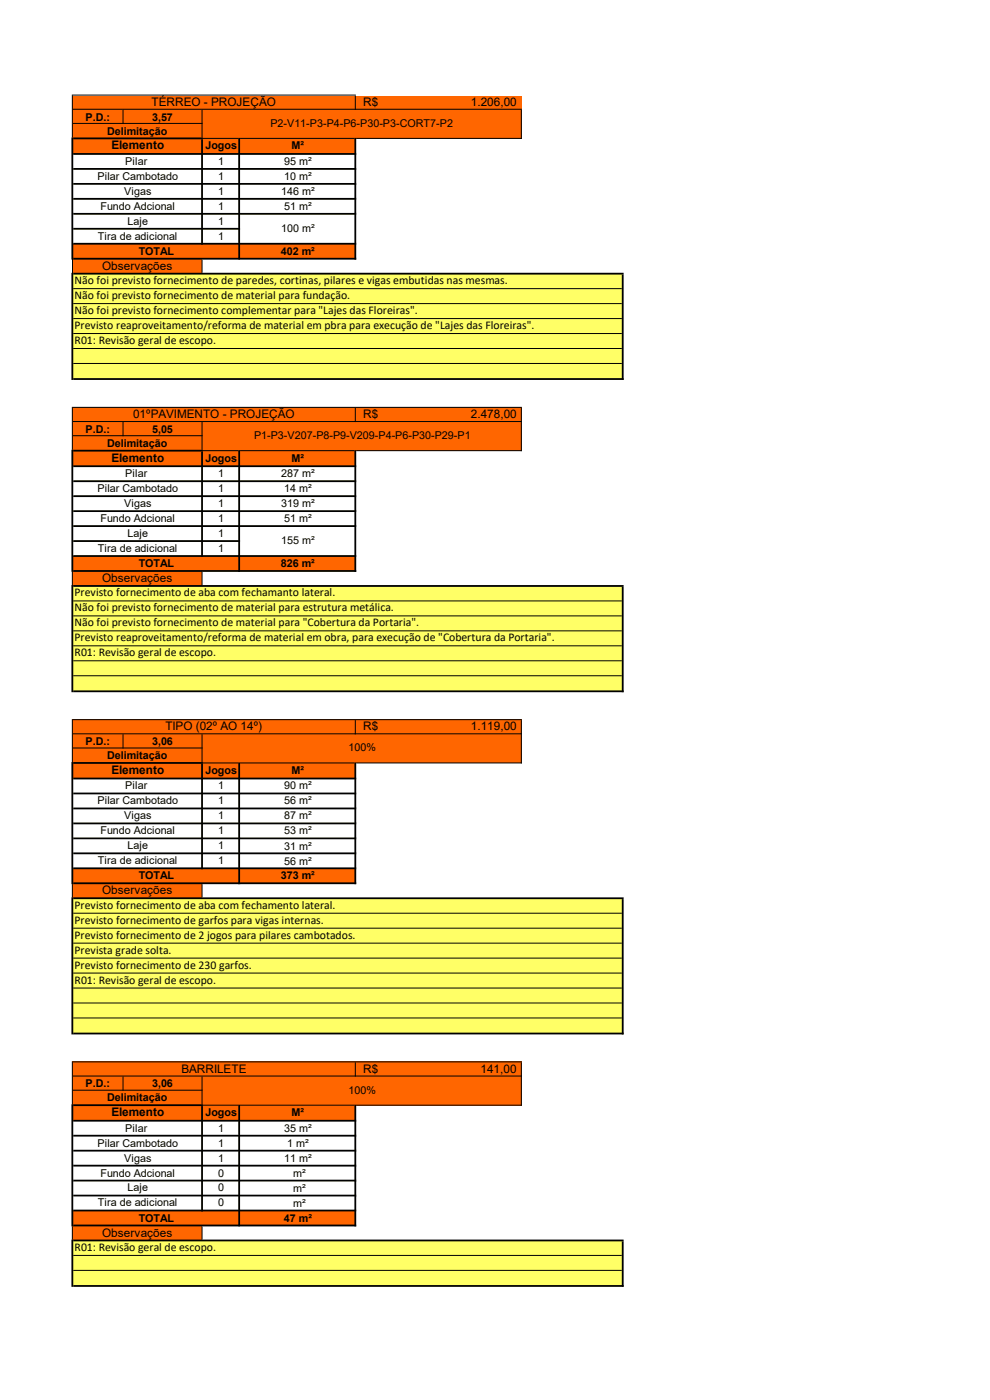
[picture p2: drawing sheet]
<svg xmlns="http://www.w3.org/2000/svg" width="210mm" height="297mm" viewBox="0 0 210 297" stroke-linecap="round" stroke-linejoin="round" font-family="sans-serif">
<defs><g id="words">
<g font-size="2.5">
<text x="32.2" y="22.4">TÉRREO - PROJEÇÃO</text>
<text x="77" y="22.4">R$</text>
<text x="99.9" y="22.4">1.206,00</text>
<text x="23.6" y="31.7">Elemento</text>
<text x="21.7" y="57.2">Observações</text>
<text x="15.8" y="60.3">Não foi previsto fornecimento de paredes, cortinas, pilares e vigas embutidas nas mesmas.</text>
<text x="15.8" y="63.5">Não foi previsto fornecimento de material para fundação.</text>
<text x="15.8" y="66.6">Não foi previsto fornecimento complementar para &quot;Lajes das Floreiras&quot;.</text>
<text x="15.8" y="69.8">Previsto reaproveitamento/reforma de material em pbra para execução de &quot;Lajes das Floreiras&quot;.</text>
<text x="15.8" y="73">R01: Revisão geral de escopo.</text>
<text x="28.2" y="88.7">01ºPAVIMENTO - PROJEÇÃO</text>
<text x="77" y="88.7">R$</text>
<text x="99.9" y="88.7">2.478,00</text>
<text x="23.6" y="98">Elemento</text>
<text x="21.7" y="123.5">Observações</text>
<text x="15.8" y="126.5">Previsto fornecimento de aba com fechamanto lateral.</text>
<text x="15.8" y="129.7">Não foi previsto fornecimento de material para estrutura metálica.</text>
<text x="15.8" y="132.9">Não foi previsto fornecimento de material para &quot;Cobertura da Portaria&quot;.</text>
<text x="15.8" y="136.1">Previsto reaproveitamento/reforma de material em obra, para execução de &quot;Cobertura da Portaria&quot;.</text>
<text x="15.8" y="139.2">R01: Revisão geral de escopo.</text>
<text x="35.1" y="154.9">TIPO (02º AO 14º)</text>
<text x="77.1" y="154.9">R$</text>
<text x="99.9" y="154.9">1.119,00</text>
<text x="23.6" y="164.2">Elemento</text>
<text x="21.7" y="189.7">Observações</text>
<text x="15.8" y="192.8">Previsto fornecimento de aba com fechamento lateral.</text>
<text x="15.8" y="196">Previsto fornecimento de garfos para vigas internas.</text>
<text x="15.8" y="199.1">Previsto fornecimento de 2 jogos para pilares cambotados.</text>
<text x="15.8" y="202.3">Prevista grade solta.</text>
<text x="15.8" y="205.5">Previsto fornecimento de 230 garfos.</text>
<text x="15.8" y="208.7">R01: Revisão geral de escopo.</text>
<text x="38.5" y="227.5">BARRILETE</text>
<text x="77.1" y="227.5">R$</text>
<text x="101.9" y="227.5">141,00</text>
<text x="23.6" y="236.8">Elemento</text>
<text x="21.7" y="262.3">Observações</text>
<text x="15.8" y="265.4">R01: Revisão geral de escopo.</text>
</g>
<g font-size="2.3">
<text x="18.2" y="25.6">P.D.:</text>
<text x="22.7" y="28.6">Delimitação</text>
<text x="32.3" y="25.6">3,57</text>
<text x="57.4" y="26.9">P2-V11-P3-P4-P6-P30-P3-CORT7-P2</text>
<text x="26.6" y="35">Pilar</text>
<text x="43.6" y="31.7">Jogos</text>
<text x="46.3" y="35">1</text>
<text x="60.3" y="35">95 m²</text>
<text x="61.8" y="31.7">M²</text>
<text x="20.7" y="38.1">Pilar Cambotado</text>
<text x="26.4" y="41.3">Vigas</text>
<text x="46.3" y="38.1">1</text>
<text x="46.3" y="41.3">1</text>
<text x="59.6" y="41.3">146 m²</text>
<text x="60.3" y="38.1">10 m²</text>
<text x="21.3" y="44.5">Fundo Adcional</text>
<text x="27.1" y="47.7">Laje</text>
<text x="46.3" y="44.5">1</text>
<text x="46.3" y="47.7">1</text>
<text x="60.3" y="44.5">51 m²</text>
<text x="20.8" y="50.8">Tira de adicional</text>
<text x="46.3" y="50.8">1</text>
<text x="59.6" y="49.1">100 m²</text>
<text x="29.5" y="54.1">TOTAL</text>
<text x="59.6" y="54.1">402 m²</text>
<text x="18.2" y="91.8">P.D.:</text>
<text x="22.7" y="94.8">Delimitação</text>
<text x="32.3" y="91.8">5,05</text>
<text x="53.9" y="93.1">P1-P3-V207-P8-P9-V209-P4-P6-P30-P29-P1</text>
<text x="26.6" y="101.2">Pilar</text>
<text x="43.6" y="98">Jogos</text>
<text x="46.3" y="101.2">1</text>
<text x="59.6" y="101.2">287 m²</text>
<text x="61.8" y="98">M²</text>
<text x="20.7" y="104.4">Pilar Cambotado</text>
<text x="26.4" y="107.6">Vigas</text>
<text x="46.3" y="104.4">1</text>
<text x="46.3" y="107.6">1</text>
<text x="59.6" y="107.6">319 m²</text>
<text x="60.3" y="104.4">14 m²</text>
<text x="21.3" y="110.7">Fundo Adcional</text>
<text x="27.1" y="113.9">Laje</text>
<text x="46.3" y="110.7">1</text>
<text x="46.3" y="113.9">1</text>
<text x="60.3" y="110.7">51 m²</text>
<text x="20.8" y="117.1">Tira de adicional</text>
<text x="46.3" y="117.1">1</text>
<text x="59.6" y="115.4">155 m²</text>
<text x="29.5" y="120.3">TOTAL</text>
<text x="59.6" y="120.3">826 m²</text>
<text x="18.2" y="158.1">P.D.:</text>
<text x="22.7" y="161.1">Delimitação</text>
<text x="32.3" y="158.1">3,06</text>
<text x="74" y="159.4">100%</text>
<text x="26.6" y="167.5">Pilar</text>
<text x="43.6" y="164.2">Jogos</text>
<text x="46.3" y="167.5">1</text>
<text x="60.3" y="167.5">90 m²</text>
<text x="61.8" y="164.2">M²</text>
<text x="20.7" y="170.6">Pilar Cambotado</text>
<text x="26.4" y="173.8">Vigas</text>
<text x="46.3" y="170.6">1</text>
<text x="46.3" y="173.8">1</text>
<text x="60.3" y="170.6">56 m²</text>
<text x="60.3" y="173.8">87 m²</text>
<text x="21.3" y="177">Fundo Adcional</text>
<text x="46.3" y="177">1</text>
<text x="60.3" y="177">53 m²</text>
<text x="20.8" y="183.3">Tira de adicional</text>
<text x="27.1" y="180.2">Laje</text>
<text x="46.3" y="180.2">1</text>
<text x="46.3" y="183.3">1</text>
<text x="60.3" y="180.3">31 m²</text>
<text x="60.3" y="183.4">56 m²</text>
<text x="29.5" y="186.6">TOTAL</text>
<text x="59.6" y="186.6">373 m²</text>
<text x="18.2" y="230.7">P.D.:</text>
<text x="22.7" y="233.7">Delimitação</text>
<text x="32.3" y="230.7">3,06</text>
<text x="74" y="232">100%</text>
<text x="43.6" y="236.8">Jogos</text>
<text x="61.8" y="236.8">M²</text>
<text x="20.7" y="243.2">Pilar Cambotado</text>
<text x="26.6" y="240.1">Pilar</text>
<text x="46.3" y="240.1">1</text>
<text x="46.3" y="243.2">1</text>
<text x="60.3" y="240.1">35 m²</text>
<text x="60.9" y="243.2">1 m²</text>
<text x="21.3" y="249.6">Fundo Adcional</text>
<text x="26.4" y="246.4">Vigas</text>
<text x="46.3" y="246.4">1</text>
<text x="46.3" y="249.6">0</text>
<text x="60.3" y="246.4">11 m²</text>
<text x="62.2" y="249.6">m²</text>
<text x="20.8" y="255.9">Tira de adicional</text>
<text x="27.1" y="252.8">Laje</text>
<text x="46.3" y="252.8">0</text>
<text x="46.3" y="255.9">0</text>
<text x="62.2" y="252.9">m²</text>
<text x="62.2" y="256">m²</text>
<text x="29.5" y="259.2">TOTAL</text>
<text x="60.2" y="259.2">47 m²</text>
</g>
</g></defs>
<g fill="#f60">
<path d="M15.3 20.3h95.3v2.9h-95.3z"/>
<path d="M15.3 54.9h27.6v3.2h-27.6z"/>
</g>
<g fill="#f60">
<path d="M15.3 23.2h95.3v6.2h-95.3z" fill-rule="evenodd"/>
<path d="M15.3 29.3h60.1v3.4h-60.1zM15.3 51.7h60.1v3.2h-60.1z" fill-rule="evenodd"/>
</g>
<path d="M15.3 58h116.8v22.4h-116.8z" fill="#ff6"/>
<g fill="#f60">
<path d="M15.3 86.4h95.3v3.1h-95.3z"/>
<path d="M15.3 121.1h27.6v3.2h-27.6z"/>
</g>
<g fill="#f60">
<path d="M15.3 89.4h95.3v6.2h-95.3z" fill-rule="evenodd"/>
<path d="M15.3 95.6h60.1v3.3h-60.1zM15.3 117.9h60.1v3.3h-60.1z" fill-rule="evenodd"/>
</g>
<path d="M15.3 124.3h116.8v22.4h-116.8z" fill="#ff6"/>
<g fill="#f60">
<path d="M15.3 152.7h95.3v3h-95.3z"/>
<path d="M15.3 187.4h27.6v3.2h-27.6z"/>
</g>
<g fill="#f60">
<path d="M15.3 155.7h95.3v6.2h-95.3z" fill-rule="evenodd"/>
<path d="M15.3 161.8h60.1v3.4h-60.1zM15.3 184.2h60.1v3.2h-60.1z" fill-rule="evenodd"/>
</g>
<path d="M15.3 190.5h116.8v28.8h-116.8z" fill="#ff6"/>
<g fill="#f60">
<path d="M15.3 225.3h95.3v3h-95.3z"/>
<path d="M15.3 260h27.6v3.2h-27.6z"/>
</g>
<g fill="#f60">
<path d="M15.3 228.3h95.3v6.2h-95.3z" fill-rule="evenodd"/>
<path d="M15.3 234.4h60.1v3.4h-60.1zM15.3 256.8h60.1v3.2h-60.1z" fill-rule="evenodd"/>
</g>
<path d="M15.3 263.1h116.8v9.7h-116.8z" fill="#ff6"/>
<g fill="#000">
<path d="M15.2 20.1h.3v9.1h-.3zM15.5 29.2h27.6v.3h-27.6z" fill-rule="evenodd"/>
<path d="M42.8 23.3h.2v5.9h-.2zM43.1 29.3h7.4v.2h-7.4zM50.9 29.3h24.3v.2h-24.3zM75.3 20.3h.2v3h-.2zM15.2 29.2h.3v25.9h-.3zM42.7 29.5h.4v22.4h-.4z" fill-rule="evenodd"/>
<path d="M15.2 57.9h.3v22.7h-.3zM75.2 29.3h.4v25.8h-.4zM110.5 23.3h.2v6.2h-.2zM26 23.3h.2v3h-.2zM42.8 55.1h.2v2.8h-.2zM15.2 86.3h.3v9.1h-.3zM15.5 95.4h27.6v.4h-27.6z" fill-rule="evenodd"/>
<path d="M42.8 89.5h.2v5.9h-.2zM43.1 95.5h7.4v.2h-7.4zM50.5 29.3h.4v25.8h-.4zM50.9 95.5h24.3v.2h-24.3zM75.3 86.5h.2v3h-.2zM15.2 95.4h.3v25.9h-.3zM42.7 95.8h.4v22.4h-.4z" fill-rule="evenodd"/>
<path d="M15.2 124.1h.3v22.8h-.3zM75.2 95.5h.4v25.8h-.4zM110.5 86.5h.2v9.2h-.2zM26 89.5h.2v3h-.2zM42.8 121.3h.2v2.8h-.2zM15.2 152.6h.3v9.1h-.3zM15.5 161.7h27.6v.4h-27.6z" fill-rule="evenodd"/>
<path d="M15.2 121.3h.3v2.8h-.3zM131.9 58.3h.4v22.3h-.4z" fill-rule="evenodd"/>
<path d="M42.8 155.8h.2v5.9h-.2zM43.1 161.8h7.4v.2h-7.4zM50.5 95.5h.4v25.8h-.4zM50.9 161.8h24.3v.2h-24.3zM75.3 152.8h.2v3h-.2zM15.2 161.7h.3v25.9h-.3zM42.7 162.1h.4v22.3h-.4z" fill-rule="evenodd"/>
<path d="M15.2 190.4h.3v29.1h-.3zM75.2 161.8h.4v25.8h-.4zM110.5 152.8h.2v9.2h-.2zM26 155.8h.2v3h-.2zM42.8 187.6h.2v2.8h-.2zM15.2 225.2h.3v9.1h-.3zM15.5 234.3h27.6v.4h-27.6z" fill-rule="evenodd"/>
<path d="M15.2 187.6h.3v2.8h-.3zM131.9 124.5h.4v22.4h-.4z" fill-rule="evenodd"/>
<path d="M15.5 225.2h95.2v.2h-95.2zM15.5 228.2h95.2v.2h-95.2zM15.5 231.2h27.5v.2h-27.5zM75.6 234.4h35.1v.2h-35.1zM15.5 237.6h60.1v.4h-60.1zM15.5 240.7h60.1v.4h-60.1zM15.5 243.9h60.1v.4h-60.1zM15.5 247.1h60.1v.4h-60.1zM15.5 250.3h60.1v.4h-60.1zM15.5 253.4h60.1v.4h-60.1zM15.5 256.6h60.1v.4h-60.1zM15.5 259.8h60.1v.4h-60.1zM15.5 263h116.8v.4h-116.8zM15.5 266.2h116.4v.2h-116.4zM15.5 269.4h116.4v.2h-116.4zM15.5 272.6h116.8v.4h-116.8z" fill-rule="evenodd"/>
<path d="M42.8 228.4h.2v5.9h-.2zM43.1 234.4h7.4v.2h-7.4zM50.5 161.8h.4v25.8h-.4zM50.9 234.4h24.3v.2h-24.3zM75.3 225.4h.2v3h-.2zM15.2 234.3h.3v25.9h-.3zM42.7 234.7h.4v22.3h-.4z" fill-rule="evenodd"/>
<path d="M15.2 263h.3v10h-.3zM75.2 234.4h.4v25.8h-.4zM26 228.4h.2v3h-.2zM42.8 260.2h.2v2.8h-.2zM110.5 225.4h.2v9.2h-.2zM50.5 234.4h.4v25.8h-.4zM131.9 263.4h.4v9.6h-.4zM15.5 20.1h60v.2h-60zM15.5 23.1h95.2v.2h-95.2zM15.5 26.1h27.5v.2h-27.5zM75.6 29.3h35.1v.2h-35.1zM15.5 32.5h60.1v.4h-60.1zM15.5 35.6h60.1v.4h-60.1zM15.5 38.8h60.1v.4h-60.1zM15.5 42h60.1v.4h-60.1zM15.5 45.2h60.1v.4h-60.1zM15.5 48.3h35.4v.4h-35.4zM15.5 51.5h60.1v.4h-60.1zM15.5 54.7h60.1v.4h-60.1zM15.5 57.9h116.8v.4h-116.8zM15.5 61.1h116.4v.2h-116.4zM15.5 64.3h116.4v.2h-116.4zM15.5 67.5h116.4v.2h-116.4zM15.5 70.7h116.4v.2h-116.4zM15.5 73.8h116.4v.2h-116.4zM15.5 77h116.4v.2h-116.4zM15.5 80.2h116.8v.4h-116.8zM15.5 86.3h95.2v.2h-95.2zM15.5 89.3h95.2v.2h-95.2zM15.5 92.3h27.5v.2h-27.5zM75.6 95.5h35.1v.2h-35.1zM15.5 98.7h60.1v.4h-60.1zM15.5 101.9h60.1v.4h-60.1zM15.5 105.1h60.1v.4h-60.1zM15.5 108.2h60.1v.4h-60.1zM15.5 111.4h60.1v.4h-60.1zM15.5 114.6h35.4v.4h-35.4zM15.5 117.8h60.1v.4h-60.1zM15.5 120.9h60.1v.4h-60.1zM15.5 124.1h116.8v.4h-116.8zM15.5 127.4h116.4v.2h-116.4zM15.5 130.6h116.4v.2h-116.4zM15.5 133.7h116.4v.2h-116.4zM15.5 136.9h116.4v.2h-116.4zM15.5 140.1h116.4v.2h-116.4zM15.5 143.3h116.4v.2h-116.4zM15.5 146.5h116.8v.4h-116.8zM15.5 152.6h95.2v.2h-95.2zM15.5 155.6h95.2v.2h-95.2zM15.5 158.6h27.5v.2h-27.5zM75.6 161.8h35.1v.2h-35.1zM15.5 165h60.1v.4h-60.1zM15.5 168.1h60.1v.4h-60.1zM15.5 171.3h60.1v.4h-60.1zM15.5 174.5h60.1v.4h-60.1zM15.5 177.7h60.1v.4h-60.1zM15.5 180.8h60.1v.4h-60.1zM15.5 184h60.1v.4h-60.1zM15.5 187.2h60.1v.4h-60.1zM15.5 190.4h116.8v.4h-116.8zM15.5 193.6h116.4v.2h-116.4zM15.5 196.8h116.4v.2h-116.4zM15.5 200h116.4v.2h-116.4zM15.5 203.2h116.4v.2h-116.4zM15.5 206.3h116.4v.2h-116.4zM15.5 209.5h116.4v.2h-116.4zM15.5 212.7h116.4v.2h-116.4zM15.5 215.9h116.4v.2h-116.4zM15.5 219.1h116.8v.4h-116.8z" fill-rule="evenodd"/>
<path d="M15.2 260.2h.3v2.8h-.3zM131.9 190.8h.4v28.7h-.4z" fill-rule="evenodd"/>
</g>
<path d="M15.3 55.1v2.8" fill="none" stroke="#000" stroke-width=".21"/>
<use href="#words"/>
</svg>
